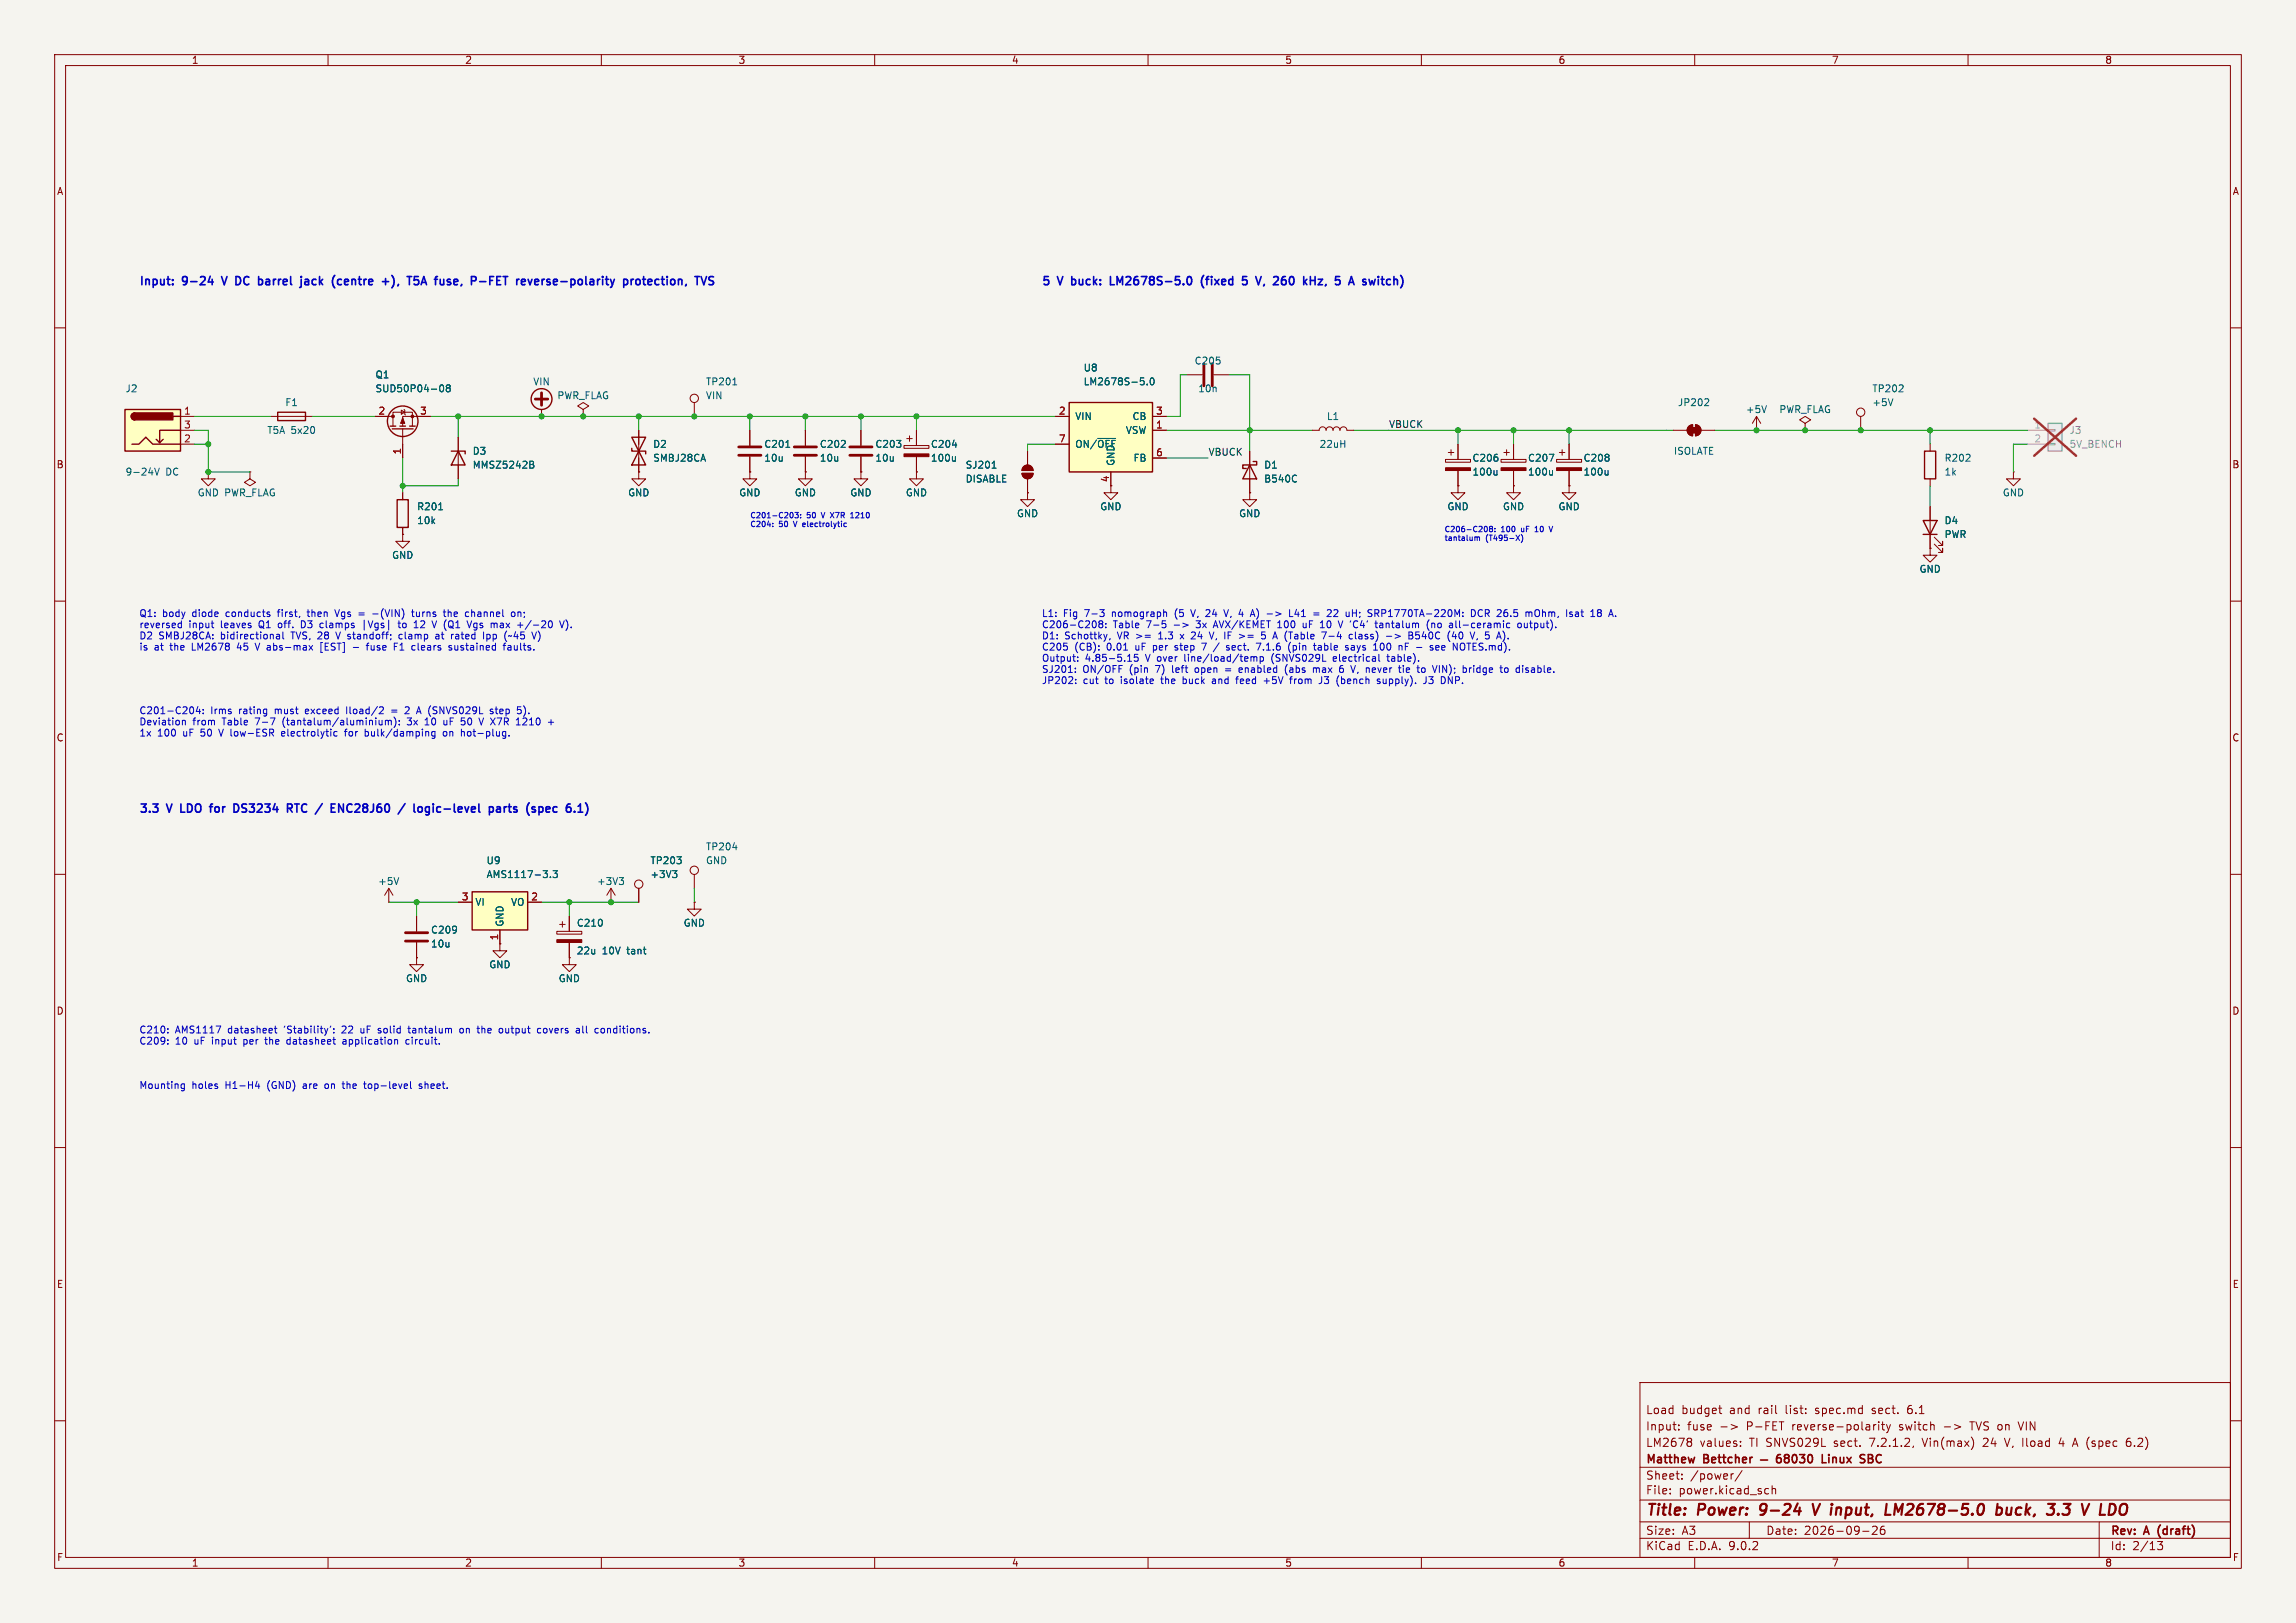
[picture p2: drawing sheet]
<svg xmlns="http://www.w3.org/2000/svg" width="420mm" height="297mm" viewBox="0 0 420 297" stroke-linecap="round" stroke-linejoin="round" font-family="sans-serif">
<defs><g id="words">
<g font-size="2.8" fill="#840000">
<text x="301" y="277.9">Title:</text>
<text x="310.6" y="277.9">Power:</text>
<text x="322.8" y="277.9">9-24</text>
<text x="333.3" y="277.9">V input,</text>
<text x="348.1" y="277.9">LM2678-5.0</text>
<text x="369.2" y="277.9">buck,</text>
<text x="379.4" y="277.9">3.3</text>
<text x="386.5" y="277.9">V LDO</text>
</g>
<g font-size="2.1" fill="#0000c2">
<text x="25.4" y="52.9">Input:</text>
<text x="33.5" y="52.9">9-24</text>
<text x="44.4" y="52.9">DC</text>
<text x="49.2" y="52.9">barrel</text>
<text x="57.5" y="52.9">jack</text>
<text x="63.9" y="52.9">(centre</text>
<text x="73.6" y="52.9">+),</text>
<text x="78.9" y="52.9">T5A</text>
<text x="84.5" y="52.9">fuse,</text>
<text x="91.7" y="52.9">P-FET</text>
<text x="100.6" y="52.9">reverse-polarity</text>
<text x="120.7" y="52.9">protection,</text>
<text x="190.5" y="52.9">5</text>
<text x="196.7" y="52.9">buck:</text>
<text x="204.4" y="52.9">LM2678S-5.0</text>
<text x="221.6" y="52.9">(fixed</text>
<text x="229.8" y="52.9">5</text>
<text x="233" y="52.9">V,</text>
<text x="236.7" y="52.9">260</text>
<text x="242.7" y="52.9">kHz,</text>
<text x="249.2" y="52.9">5</text>
<text x="252.4" y="52.9">A</text>
<text x="255.4" y="52.9">switch)</text>
<text x="25.4" y="149.5">3.3</text>
<text x="33.7" y="149.5">LDO</text>
<text x="39.8" y="149.5">for</text>
<text x="44.7" y="149.5">DS3234</text>
<text x="55" y="149.5">RTC</text>
<text x="60.9" y="149.5">/</text>
<text x="64.2" y="149.5">ENC28J60</text>
<text x="77.3" y="149.5">/</text>
<text x="80.6" y="149.5">logic-level</text>
<text x="95" y="149.5">parts</text>
<text x="102.4" y="149.5">(spec</text>
</g>
<g font-size="2.1" fill="#840000">
<text x="301" y="262">Input:</text>
<text x="301" y="259">Load</text>
<text x="307.6" y="259">budget</text>
<text x="308.6" y="262">fuse</text>
<text x="316.4" y="259">and</text>
<text x="319.7" y="262">P-FET</text>
<text x="321.8" y="259">rail</text>
<text x="326.9" y="259">list:</text>
<text x="328.1" y="262">reverse-polarity</text>
<text x="332.5" y="259">spec.md</text>
<text x="343" y="259">sect.</text>
<text x="347.8" y="262">switch</text>
<text x="349.7" y="259">6.1</text>
<text x="356.1" y="262">-&gt;</text>
<text x="361.2" y="262">TVS on</text>
<text x="370.3" y="262">VIN</text>
<text x="301" y="268.2">Matthew</text>
<text x="301" y="265">LM2678</text>
<text x="310.9" y="265">values:</text>
<text x="311.7" y="268.2">Bettcher</text>
<text x="320.1" y="265">TI SNVS029L</text>
<text x="335.2" y="268.2">Linux</text>
<text x="335.8" y="265">sect.</text>
<text x="342.4" y="265">7.2.1.2,</text>
<text x="342.8" y="268.2">SBC</text>
<text x="352.3" y="265">Vin(max)</text>
<text x="363.5" y="265">24</text>
<text x="367.7" y="265">V, Iload</text>
<text x="377.8" y="265">4</text>
<text x="380.6" y="265">A (spec</text>
<text x="390.6" y="265">6.2)</text>
<text x="301" y="273.7">File:</text>
<text x="301" y="271">Sheet:</text>
<text x="307.1" y="273.7">power.kicad_sch</text>
<text x="309.2" y="271">/power/</text>
<text x="301" y="281.1">Size:</text>
<text x="307.6" y="281.1">A3</text>
<text x="323" y="281.1">Date:</text>
<text x="330" y="281.1">2026-09-26</text>
<text x="386" y="281.3">Rev:</text>
<text x="392.4" y="281.3">A</text>
<text x="395.4" y="281.3">(draft)</text>
<text x="301" y="283.9">KiCad</text>
<text x="308.7" y="283.9">E.D.A.</text>
<text x="316.3" y="283.9">9.0.2</text>
<text x="386" y="283.9">Id:</text>
<text x="390.1" y="283.9">2/13</text>
</g>
<g font-size="1.8" fill="#840000">
<text x="35" y="11.9">1</text>
<text x="85" y="11.9">2</text>
<text x="135" y="11.9">3</text>
<text x="185" y="11.9">4</text>
<text x="235" y="11.9">5</text>
<text x="285" y="11.9">6</text>
<text x="335" y="11.9">7</text>
<text x="385" y="11.9">8</text>
<text x="10.3" y="35.9">A</text>
<text x="408.3" y="35.9">A</text>
<text x="10.3" y="85.9">B</text>
<text x="202.9" y="88.3" transform="rotate(-90 202.9 88.3)">4</text>
<text x="408.2" y="85.9">B</text>
<text x="10.3" y="135.9">C</text>
<text x="408.2" y="135.9">C</text>
<text x="10.3" y="185.9">D</text>
<text x="408.2" y="185.9">D</text>
<text x="10.3" y="235.9">E</text>
<text x="408.3" y="235.9">E</text>
<text x="10.3" y="285.9">F</text>
<text x="35" y="286.9">1</text>
<text x="85" y="286.9">2</text>
<text x="135" y="286.9">3</text>
<text x="185" y="286.9">4</text>
<text x="235" y="286.9">5</text>
<text x="285" y="286.9">6</text>
<text x="335" y="286.9">7</text>
<text x="385" y="286.9">8</text>
<text x="408.3" y="285.9">F</text>
</g>
<g font-size="1.8" fill="#006464">
<text x="22.9" y="72">J2</text>
<text x="68.6" y="69.4">Q1</text>
<text x="68.6" y="72">SUD50P04-08</text>
<text x="97.4" y="70.7">VIN</text>
<text x="129" y="70.7">TP201</text>
<text x="198.1" y="68.2">U8</text>
<text x="198.1" y="70.7">LM2678S-5.0</text>
<text x="218.4" y="66.9">C205</text>
<text x="219.1" y="72">10n</text>
<text x="342.4" y="72">TP202</text>
<text x="52.1" y="74.5">F1</text>
<text x="101.9" y="73.3">PWR_FLAG</text>
<text x="129" y="73.3">VIN</text>
<text x="196.6" y="77.1">VIN</text>
<text x="207.1" y="77.1">CB</text>
<text x="242.6" y="77.1">L1</text>
<text x="306.8" y="74.5">JP202</text>
<text x="319.3" y="75.8">+5V</text>
<text x="325.4" y="75.8">PWR_FLAG</text>
<text x="342.4" y="74.5">+5V</text>
<text x="48.8" y="79.6">T5A 5x20</text>
<text x="86.4" y="83.4">D3</text>
<text x="119.4" y="82.1">D2</text>
<text x="139.7" y="82.1">C201</text>
<text x="149.9" y="82.1">C202</text>
<text x="160" y="82.1">C203</text>
<text x="170.2" y="82.1">C204</text>
<text x="196.6" y="82.1">ON/~{OFF}</text>
<text x="205.9" y="79.6">VSW</text>
<text x="241.3" y="82.1">22uH</text>
<text x="306.1" y="83.4">ISOLATE</text>
<text x="22.9" y="87.2">9-24V</text>
<text x="30.3" y="87.2">DC</text>
<text x="86.4" y="86">MMSZ5242B</text>
<text x="119.4" y="84.7">SMBJ28CA</text>
<text x="139.7" y="84.7">10u</text>
<text x="149.9" y="84.7">10u</text>
<text x="160" y="84.7">10u</text>
<text x="170.2" y="84.7">100u</text>
<text x="176.5" y="86">SJ201</text>
<text x="176.5" y="88.5">DISABLE</text>
<text x="204.1" y="85.3" transform="rotate(-90 204.1 85.3)">GND</text>
<text x="207.2" y="84.7">FB</text>
<text x="231.1" y="86">D1</text>
<text x="231.1" y="88.5">B540C</text>
<text x="269.2" y="84.7">C206</text>
<text x="269.2" y="87.2">100u</text>
<text x="279.4" y="84.7">C207</text>
<text x="279.4" y="87.2">100u</text>
<text x="289.6" y="84.7">C208</text>
<text x="289.6" y="87.2">100u</text>
<text x="355.6" y="84.7">R202</text>
<text x="355.6" y="87.2">1k</text>
<text x="36.1" y="91">GND PWR_FLAG</text>
<text x="76.2" y="93.6">R201</text>
<text x="114.8" y="91">GND</text>
<text x="135.1" y="91">GND</text>
<text x="145.3" y="91">GND</text>
<text x="155.4" y="91">GND</text>
<text x="165.6" y="91">GND</text>
<text x="185.9" y="94.8">GND</text>
<text x="201.2" y="93.6">GND</text>
<text x="226.6" y="94.8">GND</text>
<text x="264.7" y="93.6">GND</text>
<text x="274.8" y="93.6">GND</text>
<text x="285" y="93.6">GND</text>
<text x="366.3" y="91">GND</text>
<text x="76.2" y="96.1">10k</text>
<text x="355.6" y="96.1">D4</text>
<text x="355.6" y="98.7">PWR</text>
<text x="71.6" y="102.5">GND</text>
<text x="351" y="105">GND</text>
<text x="129" y="155.8">TP204</text>
<text x="88.9" y="160.9">AMS1117-3.3</text>
<text x="88.9" y="158.3">U9</text>
<text x="118.9" y="158.3">TP203</text>
<text x="118.9" y="160.9">+3V3</text>
<text x="129" y="158.3">GND</text>
<text x="69.1" y="162.2">+5V</text>
<text x="86.9" y="166">VI</text>
<text x="93.4" y="166">VO</text>
<text x="109.1" y="162.2">+3V3</text>
<text x="78.7" y="171">C209</text>
<text x="78.7" y="173.6">10u</text>
<text x="92.3" y="169.7" transform="rotate(-90 92.3 169.7)">GND</text>
<text x="105.4" y="169.8">C210</text>
<text x="125" y="169.8">GND</text>
<text x="74.2" y="179.9">GND</text>
<text x="89.4" y="177.4">GND</text>
<text x="102.1" y="179.9">GND</text>
<text x="105.4" y="174.9">22u</text>
<text x="110.2" y="174.9">10V</text>
<text x="114.8" y="174.9">tant</text>
</g>
<g font-size="1.8" fill="#a90000">
<text x="33.6" y="75.9">1</text>
<text x="69.1" y="75.9">2</text>
<text x="76.8" y="75.9">3</text>
<text x="193.6" y="75.9">2</text>
<text x="211.4" y="75.9">3</text>
<text x="33.6" y="78.5">3</text>
<text x="33.6" y="81">2</text>
<text x="73.4" y="83.3" transform="rotate(-90 73.4 83.3)">1</text>
<text x="193.6" y="81">7</text>
<text x="211.4" y="78.5">1</text>
<text x="211.4" y="83.6">6</text>
<text x="84.4" y="164.8">3</text>
<text x="97.1" y="164.8">2</text>
<text x="91.2" y="172.2" transform="rotate(-90 91.2 172.2)">1</text>
</g>
<g font-size="1.8" fill="#0f0f0f">
<text x="221" y="83.5">VBUCK</text>
<text x="254" y="78.4">VBUCK</text>
</g>
<g font-size="1.8" fill="#a5a4a2">
<text x="372" y="78.5">1</text>
<text x="372" y="81">2</text>
</g>
<g font-size="1.8" fill="#939391">
<text x="378.5" y="79.6">J3</text>
<text x="378.5" y="82.1">5V_BENCH</text>
</g>
<g font-size="1.8" fill="#0000c2">
<text x="25.4" y="113.2">Q1:</text>
<text x="29.7" y="113.2">body</text>
<text x="35.3" y="113.2">diode</text>
<text x="41.6" y="113.2">conducts</text>
<text x="51.3" y="113.2">first,</text>
<text x="57" y="113.2">then</text>
<text x="62.2" y="113.2">Vgs</text>
<text x="69.4" y="113.2">-(VIN)</text>
<text x="76.9" y="113.2">turns</text>
<text x="82.9" y="113.2">the</text>
<text x="87" y="113.2">channel</text>
<text x="95.6" y="113.2">on;</text>
<text x="190.5" y="113.2">L1:</text>
<text x="194.5" y="113.2">Fig</text>
<text x="198.5" y="113.2">7-3</text>
<text x="203.7" y="113.2">nomograph</text>
<text x="215.4" y="113.2">(5</text>
<text x="218.6" y="113.2">V, 24</text>
<text x="225.1" y="113.2">V, 4</text>
<text x="230.3" y="113.2">A)</text>
<text x="233.4" y="113.2">-&gt;</text>
<text x="237.7" y="113.2">L41</text>
<text x="242.3" y="113.2">=</text>
<text x="245.1" y="113.2">22</text>
<text x="248.7" y="113.2">uH;</text>
<text x="252.9" y="113.2">SRP1770TA-220M:</text>
<text x="272" y="113.2">DCR 26.5</text>
<text x="282.4" y="113.2">mOhm,</text>
<text x="290" y="113.2">Isat</text>
<text x="294.7" y="113.2">18</text>
<text x="25.4" y="115.3">reversed</text>
<text x="25.4" y="117.3">D2</text>
<text x="25.4" y="119.4">is</text>
<text x="28.2" y="119.4">at</text>
<text x="29.1" y="117.3">SMBJ28CA:</text>
<text x="31.2" y="119.4">the</text>
<text x="34.6" y="115.3">input</text>
<text x="35.4" y="119.4">LM2678</text>
<text x="40.5" y="115.3">leaves</text>
<text x="40.5" y="117.3">bidirectional</text>
<text x="43.9" y="119.4">45</text>
<text x="47.5" y="119.4">V abs-max</text>
<text x="47.7" y="115.3">Q1</text>
<text x="51.4" y="115.3">off.</text>
<text x="53.6" y="117.3">TVS, 28</text>
<text x="55.7" y="115.3">D3</text>
<text x="59.4" y="115.3">clamps</text>
<text x="59.7" y="119.4">[EST]</text>
<text x="62.2" y="117.3">V standoff;</text>
<text x="67.3" y="115.3">|Vgs|</text>
<text x="68.6" y="119.4">fuse</text>
<text x="73.8" y="119.4">F1</text>
<text x="74.1" y="117.3">clamp</text>
<text x="74.2" y="115.3">to</text>
<text x="77.2" y="119.4">clears</text>
<text x="77.2" y="115.3">12</text>
<text x="80.8" y="115.3">V (Q1</text>
<text x="81" y="117.3">at</text>
<text x="84" y="117.3">rated</text>
<text x="84.2" y="119.4">sustained</text>
<text x="87.6" y="115.3">Vgs</text>
<text x="90.1" y="117.3">Ipp</text>
<text x="92.1" y="115.3">max</text>
<text x="94.2" y="117.3">(~45</text>
<text x="94.4" y="119.4">faults.</text>
<text x="97.1" y="115.3">+/-20</text>
<text x="190.5" y="115.3">C206-C208:</text>
<text x="190.5" y="117.3">D1:</text>
<text x="190.5" y="119.4">C205</text>
<text x="194.8" y="117.3">Schottky,</text>
<text x="196.6" y="119.4">(CB):</text>
<text x="202.6" y="119.4">0.01</text>
<text x="203.6" y="115.3">Table</text>
<text x="204.6" y="117.3">VR &gt;=</text>
<text x="208" y="119.4">uF</text>
<text x="209.8" y="115.3">7-5</text>
<text x="211.4" y="119.4">per</text>
<text x="212.4" y="117.3">1.3</text>
<text x="215.6" y="119.4">step</text>
<text x="218.8" y="117.3">24</text>
<text x="219.3" y="115.3">3x</text>
<text x="222.4" y="117.3">V, IF</text>
<text x="222.7" y="115.3">AVX/KEMET</text>
<text x="225.6" y="119.4">sect.</text>
<text x="228.1" y="117.3">&gt;=</text>
<text x="231.3" y="119.4">7.1.6</text>
<text x="232.4" y="117.3">5</text>
<text x="234.6" y="115.3">100</text>
<text x="234.8" y="117.3">A (Table</text>
<text x="237.3" y="119.4">(pin</text>
<text x="239.4" y="115.3">uF</text>
<text x="242.3" y="119.4">table</text>
<text x="242.8" y="115.3">10</text>
<text x="244.1" y="117.3">7-4</text>
<text x="246.4" y="115.3">V 'C4'</text>
<text x="248.2" y="119.4">says</text>
<text x="249.3" y="117.3">class)</text>
<text x="253.5" y="115.3">tantalum</text>
<text x="253.6" y="119.4">100</text>
<text x="256.3" y="117.3">-&gt;</text>
<text x="258.4" y="119.4">nF</text>
<text x="260.6" y="117.3">B540C</text>
<text x="261.8" y="119.4">-</text>
<text x="263.1" y="115.3">(no</text>
<text x="264.5" y="119.4">see</text>
<text x="267.4" y="115.3">all-ceramic</text>
<text x="267.9" y="117.3">(40</text>
<text x="268.9" y="119.4">NOTES.md).</text>
<text x="272.4" y="117.3">V, 5</text>
<text x="280.1" y="115.3">output).</text>
<text x="190.5" y="121.4">Output:</text>
<text x="190.5" y="123.5">SJ201:</text>
<text x="190.5" y="125.5">JP202:</text>
<text x="198.1" y="123.5">ON/OFF</text>
<text x="198.1" y="125.5">cut</text>
<text x="198.5" y="121.4">4.85-5.15</text>
<text x="202.3" y="125.5">to</text>
<text x="205.3" y="125.5">isolate</text>
<text x="206.8" y="123.5">(pin</text>
<text x="209.7" y="121.4">V over</text>
<text x="211.7" y="123.5">7)</text>
<text x="212.9" y="125.5">the</text>
<text x="214.9" y="123.5">left</text>
<text x="217" y="125.5">buck</text>
<text x="217.1" y="121.4">line/load/temp</text>
<text x="219.3" y="123.5">open</text>
<text x="222.6" y="125.5">and</text>
<text x="225" y="123.5">=</text>
<text x="227.2" y="125.5">feed</text>
<text x="227.7" y="123.5">enabled</text>
<text x="232.5" y="125.5">+5V</text>
<text x="233.2" y="121.4">(SNVS029L</text>
<text x="236.3" y="123.5">(abs</text>
<text x="237.5" y="125.5">from</text>
<text x="241.7" y="123.5">max</text>
<text x="243" y="125.5">J3</text>
<text x="244.8" y="121.4">electrical</text>
<text x="246.4" y="125.5">(bench</text>
<text x="246.7" y="123.5">6</text>
<text x="249.1" y="123.5">V, never</text>
<text x="254" y="125.5">supply).</text>
<text x="254.9" y="121.4">table).</text>
<text x="258.2" y="123.5">tie</text>
<text x="261.8" y="123.5">to</text>
<text x="262.7" y="125.5">J3</text>
<text x="264.8" y="123.5">VIN);</text>
<text x="266.1" y="125.5">DNP.</text>
<text x="270.5" y="123.5">bridge</text>
<text x="277.6" y="123.5">to</text>
<text x="280.6" y="123.5">disable.</text>
<text x="25.4" y="131">C201-C204:</text>
<text x="38.5" y="131">Irms</text>
<text x="43.8" y="131">rating</text>
<text x="50.6" y="131">must</text>
<text x="56.3" y="131">exceed</text>
<text x="64" y="131">Iload/2</text>
<text x="72.5" y="131">=</text>
<text x="75.2" y="131">2</text>
<text x="77.6" y="131">A (SNVS029L</text>
<text x="91.4" y="131">step</text>
<text x="96.5" y="131">5).</text>
<text x="25.4" y="133.1">Deviation</text>
<text x="25.4" y="135.1">1x</text>
<text x="28.8" y="135.1">100</text>
<text x="33.6" y="135.1">uF</text>
<text x="35.3" y="133.1">from</text>
<text x="37" y="135.1">50</text>
<text x="40.6" y="135.1">V low-ESR</text>
<text x="40.8" y="133.1">Table</text>
<text x="47" y="133.1">7-7</text>
<text x="52.2" y="133.1">(tantalum/aluminium):</text>
<text x="52.4" y="135.1">electrolytic</text>
<text x="64.2" y="135.1">for</text>
<text x="68" y="135.1">bulk/damping</text>
<text x="75.2" y="133.1">3x</text>
<text x="78.6" y="133.1">10</text>
<text x="82.2" y="133.1">uF</text>
<text x="82.6" y="135.1">on</text>
<text x="85.6" y="133.1">50</text>
<text x="86" y="135.1">hot-plug.</text>
<text x="89.2" y="133.1">V X7R</text>
<text x="96.3" y="133.1">1210</text>
<text x="25.4" y="189.4">C210:</text>
<text x="25.4" y="191.5">C209:</text>
<text x="32.1" y="189.4">AMS1117</text>
<text x="32.1" y="191.5">10</text>
<text x="35.7" y="191.5">uF</text>
<text x="39.1" y="191.5">input</text>
<text x="41.8" y="189.4">datasheet</text>
<text x="45" y="191.5">per</text>
<text x="49.2" y="191.5">the</text>
<text x="52.3" y="189.4">'Stability':</text>
<text x="53.3" y="191.5">datasheet</text>
<text x="63" y="189.4">22</text>
<text x="63.8" y="191.5">application</text>
<text x="66.6" y="189.4">uF</text>
<text x="70" y="189.4">solid</text>
<text x="75.5" y="191.5">circuit.</text>
<text x="75.8" y="189.4">tantalum</text>
<text x="85.4" y="189.4">on</text>
<text x="88.9" y="189.4">the</text>
<text x="93" y="189.4">output</text>
<text x="100.2" y="189.4">covers</text>
<text x="107.5" y="189.4">all</text>
<text x="111.1" y="189.4">conditions.</text>
<text x="25.4" y="199.6">Mounting</text>
<text x="35.1" y="199.6">holes</text>
<text x="41.3" y="199.6">H1-H4</text>
<text x="49.2" y="199.6">(GND)</text>
<text x="55.9" y="199.6">are</text>
<text x="60.1" y="199.6">on</text>
<text x="63.6" y="199.6">the</text>
<text x="67.7" y="199.6">top-level</text>
<text x="77.9" y="199.6">sheet.</text>
</g>
<g font-size="1.4" fill="#0000c2">
<text x="137.2" y="95.2">C201-C203:</text>
<text x="147.6" y="95.2">50</text>
<text x="150.5" y="95.2">V X7R</text>
<text x="156.3" y="95.2">1210</text>
<text x="137.2" y="96.8">C204:</text>
<text x="142.5" y="96.8">50</text>
<text x="145.4" y="96.8">V electrolytic</text>
<text x="264.2" y="97.7">C206-C208:</text>
<text x="264.2" y="99.3">tantalum</text>
<text x="271.8" y="99.3">(T495-X)</text>
<text x="274.6" y="97.7">100</text>
<text x="278.5" y="97.7">uF</text>
<text x="281.3" y="97.7">10</text>
</g>
</g></defs>
<path d="M0 0h420v297h-420z" fill="#f5f4ef" stroke="#f5f4ef" stroke-width=".18"/>
<g fill="none" stroke="#840000" stroke-width=".18">
<path d="M10 10h400v277h-400zM12 12h396v273h-396zM60 10v2M110 10v2M160 10v2M210 10v2M260 10v2M310 10v2M360 10v2M10 60h2M408 60h2M10 110h2"/>
<path d="M408 110h2M10 160h2M408 160h2M10 210h2M408 210h2M300 253h108v32h-108zM314.4 257.7h.5M314.6 258.5l.3 .2M349 257.5v1M349 257.9l-.1 .1M10 260h2M300 278.5h108"/>
<path d="M300 274.5h108M300 268.5h108M305.5 273.2v.2M305.5 272.5v.1M307.1 261.5v.2M307.1 260.8v.1M307.7 270.5v.2M307.7 269.8v.1M309.2 263.2l.2 .3-.2 .3 .2 .2v.4l-.2 .3M314.8 261.1h1.1M316.7 260.7l1.1 .4-1.1 .4M317.1 269.7l-.3 .1"/>
<path d="M318.4 264.5v.2M318.4 263.8v.1M318.7 269.1l-1.3 1.9M320 278.5v3M323.1 272.4l.4 .1M323.5 273.3l-.4 .1M324.2 272.5l.2-.1 .3 .1 .1 .9M324.2 271.9v1.5M343.3 279.4v.5l-.9 .9h1M343.7 260.2v.1M343.7 260.7v1M344.2 260.7h.5"/>
<path d="M344.2 279.4a1.17 1.17 0 0 0-.1 1.3h.6l.1-.6-.3-.2h-.4l-.2 .2M344.4 260.2v1.3l.3 .2M345.1 260.7l.3 1M345.4 261.7l-.3 .5M345.8 260.7l-.4 1M350 264.6l-.1 .3M351.6 263.2l.5 1.5M360.3 260.2h.9M362.9 263.3h-.1M363.6 263.8l-.9 .9h1M366.7 263.2l.5 1.5M369.2 260.2l.5 1.5"/>
<path d="M377 263.1l-.3 1.1h.9M379.2 264.3h.7M379.6 263.2l.5 1.5M384 278.5v6.5M388.9 264l.3-.2h.5l.1 .2v.4l-.3 .3-.4-.1-.2-.2M389.7 263.2a.59 .59 0 0 0-.8 .6M408 260h2M60 285v2M110 285v2M160 285v2M210 285v2M260 285v2"/>
<path d="M300 281.5h108M310 285v2M340.7 280.2h1.2M360 285v2M394.7 282.1h.9l-.5 .6 .4 .1v.6l-.2 .2-.6-.1"/>
</g>
<path d="M322 277.2h.4M322.1 275.4l-.1 .2v.7M331.6 275.2l.4 2 .9-2M344.9 277.2h.9M348.1 275.2l-.9 1.4-.5-1.4-.2 2M365.3 276l.2-.1 .6 .1 .1 .3-.1 .5a.66 .66 0 0 1-.9 .3M365.4 275.2l-.3 2M367.1 275.9v1.2a.57 .57 0 0 0 .7-.1M368 275.9l-.2 1.3M377.5 275.2h1.2l-.7 .8h.3l.2 .2v.6l-.1 .2-.3 .2-.8-.1M384.1 277.2h.9M386.4 275.2h-.4l-.3 2h.5" fill="none" stroke="#840000" stroke-width=".4"/>
<g fill="none" stroke="#840000" stroke-width=".3">
<path d="M322 267.2h1.3M325.7 266.2a.59 .59 0 0 0-.7 .6v.6l.1 .2 .4 .1 .3-.2v-.5l-.1-.2h-.4l-.3 .2M326.7 266.8l-.3-.3 .3-.3 .4 .1 .2 .2-.3 .3M326.7 266.8l-.3 .3 .1 .4 .2 .2 .4-.1 .2-.2-.1-.4-.2-.2M326.7 266.8h.3M328 266.3l.2-.1a.8 .8 0 0 1 .5 .7 .8 .8 0 0 1-.5 .8l-.2-.2-.2-.4zM329.2 266.2h.9l-.5 .6 .4 .1v.6l-.2 .2h-.4l-.2-.2M330.8 266.3l.2-.1a.8 .8 0 0 1 .6 .7 .8 .8 0 0 1-.6 .8l-.2-.2-.1-.4zM333.3 266.2v1.5h.7M334.5 266.2v.1M334.5 266.7v1M341.8 266.9h.5"/>
<path d="M342.3 266.2h-.5v1.5h.5"/>
</g>
<path d="M374.6 77.5h2.6v5.1h-2.6z" fill="#ebeae8"/>
<path d="M374.6 77.5h2.6v5.1h-2.6z" fill="none" stroke="#9c9b98" stroke-width=".25"/>
<path d="M370.8 78.7h3.8M374.6 78.6h1.3v.3h-1.3zM370.8 81.3h3.8M374.6 81.2h1.3v.2h-1.3z" fill="none" stroke="#9c9b98" stroke-width=".18"/>
<path d="M372.1 76.6l7.7 6.8M379.8 76.6l-7.7 6.8" fill="none" stroke="#e12e31" stroke-width=".46"/>
<g fill="none" stroke="#840000" stroke-width=".18">
<path d="M68.6 76.2h3.3M71.9 78v-2.6h3.5v2.6M73.4 75.1l.6 .3-.6 .4zM73.7 78.5v5.3M73.9 74.9l.1 .2v.7l.2 .1M78.7 76.2h-5v1.8M116.8 78.7v7.7M306.1 78.7h2.5M308.9 78l.7-.3v2.1a1.02 1.02 0 0 1-.9-.7 1.02 1.02 0 0 1 .2-1.1zM310.1 77.7a1.02 1.02 0 0 1 1 1 1.02 1.02 0 0 1-1 1.1zM311.1 78.7h2.6M321.3 78.7h.1"/>
<path d="M321.3 76.2l-.8 1.3M321.3 76.2l.8 1.3M321.3 76.2v2.5M330.2 77.5l1-.7-1-.6-1 .6 1 .7v1.2M330.2 78.7h.1M340.4 76.2v2.5M73.7 97.8v1.3h1.2l-1.2 1.2-1.3-1.2h1.3M73.7 97.8h.1M73.7 90.2v1.2M73.7 96.5v1.3M83.8 80v7.6M116.8 86.4v1.2h1.3l-1.3 1.3-1.2-1.3h1.2"/>
<path d="M116.8 86.4h.1M353.1 81.3v1.3M353.1 87.6v1.3M368.3 86.4v1.2h1.3l-1.3 1.3-1.3-1.3h1.3M368.3 86.4h.1M353.1 100.3v1.3h1.2l-1.2 1.3-1.3-1.3h1.3M353.1 100.3h.1M71.1 165.1h.1M71.1 162.6l-.7 1.2M71.1 162.6l.8 1.2M71.1 162.6v2.5M111.8 165.1h.1"/>
<path d="M111.8 162.6l-.8 1.2M111.8 162.6l.7 1.2M111.8 162.6v2.5M116.8 162.6v2.5M127 165.1v1.3h1.3l-1.3 1.2-1.3-1.2h1.3M127 165.1h.1M127 160v2.6"/>
<circle cx="340.4" cy="75.4" r=".76"/>
<circle cx="127" cy="159.3" r=".76"/>
<circle cx="116.8" cy="161.8" r=".76"/>
</g>
<g fill="none" stroke="#006464" stroke-width=".18">
<path d="M80.5 70.7l.2-.3a.68 .68 0 0 1 .5 .7 .68 .68 0 0 1-.5 .6l-.2-.2M81.9 71l-.3-.3 .3-.3h.2l.3 .3-.3 .3M81.9 71l-.3 .2 .1 .4 .2 .1 .3-.1 .2-.1v-.3l-.3-.2M81.9 71h.2M312.3 73l.3 .2-.1 .3-.7 .7h.8M323.1 74.2l-.4 1.3M346.3 73l-.5 1.2M80.2 93.3h.8M96.9 84.4l.6 .1 .1 .3-.2 .2M96.9 85h.5M97.4 85l.3 .2-.1 .3-.7 .2M123 159.3h.8l-.4 .5"/>
<path d="M123.6 159.8l.2 .3v.3l-.2 .2M134 155.1h.8M72.9 160.6l-.4 1.3M113.3 160.6h.8l-.5 .5M113.8 161.1l.3 .2v.3l-.3 .3"/>
</g>
<g fill="#840000" stroke="#840000" stroke-width=".18">
<path d="M309.4 78.2h1v1h-1z"/>
<path d="M308.9 78l.7-.3v2.1a1.02 1.02 0 0 1-.9-.7 1.02 1.02 0 0 1 .2-1.1z"/>
<path d="M310.1 77.7a1.02 1.02 0 0 1 1 1 1.02 1.02 0 0 1-1 1.1z"/>
<path d="M73.7 76.5l.3 1h-.7z"/>
<circle cx="71.9" cy="76.2" r=".25"/>
<circle cx="75.4" cy="76.2" r=".25"/>
</g>
<g fill="none" stroke="#840000" stroke-width=".25">
<path d="M71.4 78h1M71.8 78.5h3.8M73.2 78h1M74.9 78h1M72.6 91.4h2.1v5.1h-2.1zM82.5 82.6h2.6v.5M83.8 82.6l1.3 2.5h-2.6zM115.6 80h2.5l-2.5 5.1h2.5zM115.6 82v.6h2.5v.5M352 82.6h2.1v5h-2.1z"/>
<circle cx="73.7" cy="77.1" r="2.79"/>
</g>
<path d="M195.6 73.7h15.2v12.7h-15.2z" fill="#ffffc2"/>
<path d="M195.6 73.7h15.2v12.7h-15.2zM228.6 85.1l1.3 2.5h-2.6zM229.2 84.5h.7v.6h-2.6v.6h.7M351.8 95.3h2.5l-1.2 2.5zM351.8 97.8h2.5" fill="none" stroke="#840000" stroke-width=".25"/>
<g fill="none" stroke="#840000" stroke-width=".18">
<path d="M193 76.2h2.6M210.8 76.2h2.6M210.8 78.7h2.6M217.2 68.6h2.8M222 68.6h2.8M240 78.7h1.3a.64 .64 0 0 1 .6-.6 .64 .64 0 0 1 .7 .6 .64 .64 0 0 1 .6-.6 .64 .64 0 0 1 .6 .6 .64 .64 0 0 1 .7-.6 .64 .64 0 0 1 .6 .6 .64 .64 0 0 1 .6-.6 .64 .64 0 0 1 .7 .6h1.2M193 81.3h2.6M203.2 86.4v3.8h1.3l-1.3 1.2-1.3-1.2h1.3M210.8 83.8h2.6M228.6 90.2v1.2h1.3l-1.3 1.3-1.3-1.3h1.3M228.6 90.2h.1M228.6 82.6v7.6"/>
<path d="M264.4 84.1h4.6v.5h-4.6zM264.9 82.8h1M265.4 82.3v1M266.7 88.9v1.3h1.3l-1.3 1.2-1.3-1.2h1.3M266.7 88.9h.1M266.7 81.3v2.8M266.7 86.1v2.8M274.6 84.1h4.5v.5h-4.5zM275.1 82.8h1M275.6 82.3v1M276.9 88.9v1.3h1.2l-1.2 1.2-1.3-1.2h1.3M276.9 88.9h.1"/>
<path d="M276.9 81.3v2.8M276.9 86.1v2.8M284.7 84.1h4.6v.5h-4.6zM285.2 82.8h1.1M285.7 82.3v1M287 88.9v1.3h1.3l-1.3 1.2-1.3-1.2h1.3M287 88.9h.1M287 81.3v2.8M287 86.1v2.8M353.1 92.7v7.6M353.8 99.6l1.5 1.5v-.8v.8h-.7M353.8 98.3l1.5 1.5v-.7v.7h-.7"/>
<path d="M76.2 175.3v1.2h1.3l-1.3 1.3-1.3-1.3h1.3M76.2 175.3h.1M76.2 167.6v2.8M76.2 172.5v2.8M91.4 172.7v1.3h1.3l-1.3 1.3-1.2-1.3h1.2M91.4 172.7h.1M101.9 170.4h4.5v.5h-4.5zM102.4 169.2h1M102.9 168.7v1M104.1 175.3v1.2h1.3l-1.3 1.3-1.2-1.3h1.2M104.1 175.3h.1M104.1 167.6v2.8"/>
<path d="M104.1 172.5v2.8"/>
</g>
<path d="M209.8 70.3v.1M210.5 69.3l.2-.1a.68 .68 0 0 1 .4 .6 .68 .68 0 0 1-.4 .6l-.3-.5zM200.8 80.2h3.3M236.9 86.9l.3 .2M237.2 88.1l-.3 .1M273.8 86.1v.8M273.8 86.8l-.2 .1M283.4 83.1h.8l-.5 1.3M284 86.1v.8M284 86.8l-.2 .1M294.1 86.1v.8M294.1 86.8l-.1 .1" fill="none" stroke="#006464" stroke-width=".18"/>
<g fill="#840000" stroke="#840000" stroke-width=".18">
<path d="M284.7 85.6h4.6v.5h-4.6z"/>
<path d="M264.4 85.6h4.6v.5h-4.6z"/>
<path d="M274.6 85.6h4.5v.5h-4.5z"/>
<path d="M101.9 172h4.5v.5h-4.5z"/>
</g>
<path d="M220.2 66.5v4.1M221.7 66.5v4.1M74.2 170.7h4M74.2 172.2h4" fill="none" stroke="#840000" stroke-width=".51"/>
<path d="M86.4 163.2h10.1v7h-10.1z" fill="#ffffc2"/>
<g fill="none" stroke="#840000" stroke-width=".25">
<path d="M50.8 75.4h5.1v1.6h-5.1zM86.4 163.2h10.1v7h-10.1z"/>
<circle cx="99.1" cy="73" r="1.9"/>
</g>
<g fill="none" stroke="#840000" stroke-width=".18">
<path d="M49.5 76.2h7.6M99.1 76.2h.1M99.1 74.9v1.3M106.7 74.9l1-.6-1-.6-1 .6 1 .6v1.3M106.7 76.2h.1M137.2 78.7v2.8M147.3 78.7v2.8M38.1 86.4v1.2h1.3l-1.3 1.3-1.3-1.3h1.3M38.1 86.4h.1M45.7 86.4v1.2l1 .7-1 .6-1-.6 1-.7M45.7 86.4h.1M137.2 86.4v1.2h1.2l-1.2 1.3-1.3-1.3h1.3"/>
<path d="M137.2 86.4h.1M137.2 83.6v2.8M147.3 86.4v1.2h1.3l-1.3 1.3-1.3-1.3h1.3M147.3 86.4h.1M147.3 83.6v2.8M157.5 86.4v1.2h1.2l-1.2 1.3-1.3-1.3h1.3M157.5 86.4h.1M186.9 86.6h2.1a1.02 1.02 0 0 1-1 1 1.02 1.02 0 0 1-1.1-1zM187.2 85.4a1.02 1.02 0 0 1 1.1-.2 1.02 1.02 0 0 1 .7 .9h-2.1zM188 90.2v1.2h1.2l-1.2 1.3-1.3-1.3h1.3M188 90.2h.1M188 82.6v2.5"/>
<path d="M188 87.6v2.6M83.8 165.1h2.6M91.4 170.2v2.5M96.5 165.1h2.6"/>
</g>
<path d="M143.7 81.9h.8M181.5 85.7h.7M181.7 84.6l.1-.2v1.3M101.2 159.3h.8l-.5 .5 .4 .1v.6l-.2 .1-.5-.1M100.7 160.5v.1" fill="none" stroke="#006464" stroke-width=".18"/>
<path d="M97.9 73h2.3M99.1 71.9v2.3M135.1 81.8h4.1M135.1 83.3h4.1M145.3 81.8h4.1M145.3 83.3h4.1" fill="none" stroke="#840000" stroke-width=".51"/>
<g fill="#840000" stroke="#840000" stroke-width=".18">
<path d="M186.9 86.6h2.1a1.02 1.02 0 0 1-1 1 1.02 1.02 0 0 1-1.1-1z"/>
<path d="M187.2 85.4a1.02 1.02 0 0 1 1.1-.2 1.02 1.02 0 0 1 .7 .9h-2.1z"/>
</g>
<path d="M22.9 74.9h10.1v7.7h-10.1z" fill="#ffffc2"/>
<path d="M22.9 74.9h10.1v7.7h-10.1zM24.6 75.6a.64 .64 0 0 0-.6 .6 .64 .64 0 0 0 .6 .6M31.7 76.2h1.3M33 78.7h-3.8v2.3l-.6-.6M24.1 81.3h1.3l1.3-1.3 1.2 1.3h5.1M29.8 80.4l-.6 .6" fill="none" stroke="#840000" stroke-width=".25"/>
<g fill="#840000" stroke="#840000" stroke-width=".25">
<path d="M24.2 75.8l.4-.2v1.2a.63 .63 0 0 1-.5-.4 .63 .63 0 0 1 .1-.6z"/>
<path d="M24.6 75.6h7v1.2h-7z"/>
</g>
<g fill="none" stroke="#840000" stroke-width=".18">
<path d="M33 76.2h2.6M33 78.7h2.6M68.6 76.2h2.5M76.2 76.2h2.5M116.8 78.7v2.6M127 73.7v2.5M137.2 78.7v2.8M147.3 78.7v2.8M157.5 78.7v2.8M166.4 79.8v1M167.6 78.7v2.8M193 76.2h2.6"/>
<path d="M210.8 76.2h2.6M210.8 78.7h2.6M33 81.3h2.6M73.7 97.8h.1M73.7 81.3v2.5M73.7 90.2v1.2M73.7 96.5v1.3M83.8 80v2.6M83.8 85.1v2.5M116.8 86.4h.1M116.8 83.8v2.6M137.2 86.4h.1"/>
<path d="M137.2 83.6v2.8M147.3 86.4h.1M147.3 83.6v2.8M157.5 86.4h.1M157.5 83.6v2.8M165.4 81.5h4.5v.5h-4.5zM165.9 80.3h1M167.6 86.4v1.2h1.3l-1.3 1.3-1.2-1.3h1.2M167.6 86.4h.1M167.6 83.6v2.8M188 90.2h.1M188 82.6v2.5"/>
<path d="M188 87.6v2.6M193 81.3h2.6M203.2 86.4v2.5M210.8 83.8h2.6M228.6 90.2h.1M228.6 82.6v2.5M228.6 87.6v2.6M266.7 88.9h.1M266.7 81.3v2.8M266.7 86.1v2.8M276.9 88.9h.1M276.9 81.3v2.8"/>
<path d="M276.9 86.1v2.8M287 88.9h.1M287 81.3v2.8M287 86.1v2.8M353.1 92.7v2.6M353.1 97.8v2.5M353.1 100.3h.1M76.2 175.3h.1M76.2 167.6v2.8M76.2 172.5v2.8M83.8 165.1h2.6M91.4 172.7h.1"/>
<path d="M91.4 170.2v2.5M96.5 165.1h2.6M104.1 175.3h.1M104.1 167.6v2.8M104.1 172.5v2.8M116.8 162.6v2.5M127 165.1h.1"/>
<circle cx="127" cy="72.9" r=".76"/>
</g>
<g fill="none" stroke="#006464" stroke-width=".18">
<path d="M80.5 70.7l.2-.3a.68 .68 0 0 1 .5 .7 .68 .68 0 0 1-.5 .6l-.2-.2M81.9 71l-.3-.3 .3-.3h.2l.3 .3-.3 .3M81.9 71l-.3 .2 .1 .4 .2 .1 .3-.1 .2-.1v-.3l-.3-.2M81.9 71h.2M134 70.4h.8M209.8 70.3v.1M210.5 69.3l.2-.1a.68 .68 0 0 1 .4 .6 .68 .68 0 0 1-.4 .6l-.3-.5zM28.3 85.7l.4 1.2 .4-1.2M80.2 93.3h.8M96.9 84.4l.6 .1 .1 .3-.2 .2M96.9 85h.5M97.4 85l.3 .2-.1 .3-.7 .2"/>
<path d="M143.7 81.9h.8M174.2 81.4h.8M174.8 83.6v.8M174.8 84.3l-.2 .1M181.5 85.7h.7M181.7 84.6l.1-.2v1.3M200.8 80.2h3.3M236.9 86.9l.3 .2M237.2 88.1l-.3 .1M273.8 86.1v.8M273.8 86.8l-.2 .1M283.4 83.1h.8l-.5 1.3"/>
<path d="M284 86.1v.8M284 86.8l-.2 .1M294.1 86.1v.8M294.1 86.8l-.1 .1M101.2 159.3h.8l-.5 .5 .4 .1v.6l-.2 .1-.5-.1M123 159.3h.8l-.4 .5M123.6 159.8l.2 .3v.3l-.2 .2M100.7 160.5v.1"/>
</g>
<path d="M165.4 83.1h4.5v.5h-4.5z" fill="#840000" stroke="#840000" stroke-width=".18"/>
<path d="M155.4 81.8h4.1M155.4 83.3h4.1" fill="none" stroke="#840000" stroke-width=".51"/>
<g fill="none" stroke="#009600" stroke-width=".18">
<path d="M35.6 76.2h13.9M35.6 78.7h2.5v7.7h7.6M57.1 76.2h11.5M78.7 76.2h114.3M83.8 76.2v3.8M116.8 76.2v2.5M137.2 76.2v2.5M147.3 76.2v2.5M157.5 76.2v2.5M167.6 76.2v2.5M213.4 78.7h26.6M217.2 68.6h-1.3v7.6h-2.5"/>
<path d="M224.8 68.6h3.8v14M247.6 78.7h58.5M266.7 78.7v2.6M276.9 78.7v2.6M287 78.7v2.6M313.7 78.7h57.1M353.1 78.7v2.6M35.6 81.3h2.5M73.7 83.8v6.4M83.8 87.6v1.3h-10.1M193 81.3h-5v1.3M213.4 83.8h7.6"/>
<path d="M353.1 88.9v3.8M370.8 81.3h-2.5v5.1M71.1 165.1h12.7M76.2 165.1v2.5M99.1 165.1h17.7M104.1 165.1v2.5M127 162.6v2.5"/>
</g>
<g fill="none" stroke="#0000c2" stroke-width=".3">
<path d="M26 50.6v1.5M30.7 50.6v1.3M33.5 50.7l.2-.1 .5 .1M36.7 50.7l.2-.1 .6 .1M38.5 50.5l-.4 1.1h.9M38.8 51.1v1M40.5 50.6l.5 1.5 .5-1.5M43.9 50.8l-.4-.2h-.3v1.5h.3l.4-.2M45.5 50.7a.54 .54 0 0 0-.8 .1M47.3 50.6v1.5M53.2 50.6v1.3M55.1 50.6v.1"/>
<path d="M55.8 51.2h.6l.1 .9M56.5 51.5h-.5a.29 .29 0 0 0-.3 .3 .29 .29 0 0 0 .3 .3l.5-.1M58.5 50.6v1.5M61.2 50.4l-.2 .4M62.3 51.1l.2 .1M62.5 52l-.2 .1M63.2 51.1l-.2 .2v.6l.2 .2M63.7 51.5l-.7 .1M65.7 50.6v1.3M71.7 50.4a1.72 1.72 0 0 1 0 2.3M72.9 52l-.2 .3M74.5 50.6h.8"/>
<path d="M74.9 50.6v1.5M76.5 50.6h-.7l-.1 .7M77 52.1l.5-1.5 .5 1.5M77.2 51.7h.7M80 50.6l-.3 .2M83.5 51.1l.2 .4-.7 .1M83.7 52l-.2 .1M87 50.7l-.2-.1h-.6v1.5M89.6 51.3h.5M90.3 50.6h-.7v1.5M90.9 51.3h.5M91.6 50.6h-.7v1.5h.7"/>
<path d="M92 50.6h.9M92.5 50.6v1.5M98.3 51.1l.2 .4-.7 .1M98.5 52l-.2 .1M99.2 51.1v1M99.6 51.1l-.3 .1-.1 .2M107.2 50.6v1.3M110.2 50.6v.1M111 50.6v1.3M116.8 51.1l.3 .3v.4l-.3 .3M117.5 51.1h.6M117.7 50.6v1.3l.4 .2"/>
<path d="M118.5 51.6l.7-.1v-.3l-.5-.1-.2 .2 .1 .7h.6M120.4 51.1l-.4 .1-.2 .2 .1 .6 .5 .1M121.2 50.6v1.3M122 50.6v.1M127.1 50.6h.9M127.5 50.6v1.5M128.2 50.6l.5 1.5 .5-1.5M130.5 50.7l-.5-.1-.3 .1M191.8 50.6h-.7l-.1 .7M193.4 50.6l.5 1.5 .5-1.5M196.1 50.6v1.5M196.1 52l.1 .1"/>
<path d="M196.2 51.1l-.1 .1M200.1 50.6v1.5M203.1 50.6v1.5h.7M204.3 52.1v-1.5l.5 1.1 .5-1.1v1.5M206 50.7l.2-.1 .6 .1M208.1 50.6l-.5 .1M208.8 50.6h1l-.7 1.5M210.3 50.7l.3-.1 .5 .1M212.6 50.7l-.6-.1-.2 .1M215.8 50.6h-.7l-.1 .7M217.3 50.7l.2-.1a.85 .85 0 0 1 .1 1.5M220.2 50.4a1.72 1.72 0 0 0 0 2.3"/>
<path d="M220.6 51.1h.5M221.1 50.6l-.3 .2v1.3M221.6 50.6v.1M225.5 50.6v1.5M227.5 51.2h.3l.3 .3-.1 .5-.5 .1M228.1 50.6h-.8v.7M229.7 50.6l.5 1.5 .5-1.5M233 50.7l.2-.1 .6 .1M235.1 50.6l-.5 .1M236.6 50.7l-.3-.1a.81 .81 0 0 0-.5 .6 .81 .81 0 0 0 .3 .8M238.5 50.6v1.5M239.7 50.6v1.5"/>
<path d="M240.6 50.6v1.5M241.1 51.1h.8l-.8 1h.8M245.1 50.6h-.8v.7M246.7 52.1l.5-1.5 .5 1.5M251.6 51.1l-.3 1-.3-.7M252.1 50.6v.1M252.8 50.6v1.3M255 50.6v1.5M256.2 50.4l.3 .4M25.8 147.1h.9l-.5 .6M28 147.1h.9l-.5 .6M30.5 147.1l.5 1.5 .5-1.5"/>
<path d="M33.1 147.1v1.5h.7M35 147.3l-.3-.2h-.4v1.5M35.8 147.3a.51 .51 0 0 1 .9 0M38.3 147.6h.6M38.9 147.1l-.4 .2M42.8 148.6v-1.5a.78 .78 0 0 1 .9 .6 .78 .78 0 0 1-.5 .9M45.1 147.2l-.6-.1-.2 .2M45.6 147.1h.9l-.5 .6M47.1 147.3l.2-.2 .6 .2M48.5 147.1h.9l-.5 .6M50.3 147.1l-.3 1M52.6 147.9l.7-.1 .2-.2-.1-.3-.2-.2h-.6v1.5"/>
<path d="M53 147.9l.5 .7M53.9 147.1h.8M54.3 147.1v1.5M56.1 147.3l-.1-.1a.54 .54 0 0 0-.7 .1M59 147.1l-1.3 1.9M61.3 147.1h-.7v1.5M62.8 147.1v1.5l-.8-1.5v1.5M64.4 147.3a.6 .6 0 0 0-.8 0 .6 .6 0 0 0-.1 .7l.2 .6M65 147.3l.2-.2 .5 .2M66.5 147.3l.2-.2 .5 .2M68.3 147.1v1.1M69.7 147.1l-.5 .2"/>
<path d="M70.5 147.3l.2-.2 .4 .2M74.1 147.1l-1.3 1.9M75.7 147.1v1.3l.3 .2M76.5 147.8v.7M79.2 147.1v.2M79.2 147.6v1M80 147.7l-.1 .2v.4l.1 .3M83.1 147.1v1.3M87.6 147.1v1.3M91.3 147.6l.2 .2v.8M91.5 148.6h-.1M91.5 148l-.1 .1"/>
<path d="M92.2 147.6v1M92.7 147.6l-.3 .1-.2 .2M93 147.6h.5M93.2 147.1v1.3l.3 .2M94 148.6h.4M94.4 147.6l-.4 .1v.1v.3h.4M96.8 146.9l-.3 .4M101.9 147.7l-.4-.1-.3 .3v.4l.1 .3h.6M104.3 147.1l-.5 .2M106 147.3l.2-.2v1.5M107.1 146.9l.3 .4"/>
</g>
<g fill="none" stroke="#0000c2" stroke-width=".18">
<path d="M141.4 96.3v.1M141.4 95.8v.1M145 94v.6M145.4 93.8h.6l-.3 .4h.3v.5l-.2 .1-.4-.1M146.5 94.7v.1M146.5 94.2h.1M154.4 96.2l.1 .2 .3-.1M154.8 95.8l-.3-.1-.1 .2M155.6 94.8h.6M155.6 94.1l.3-.3v1M269.8 98.3h.3l.1 .1M270.2 98.4l.2-.1h.2v.6"/>
<path d="M270.2 98.4v.5M272 96.5v.6M272.2 97.8l-.2 .2M272.6 96.7l-.1-.2 .1-.2 .4 .2-.2 .2M272.6 96.7l-.1 .2 .1 .4 .4-.2-.2-.4M272.6 96.7h.2M273.5 96.7v.1M273.5 97.2v.1M277.3 97.9l.7 1M278 97.9l-.7 1M278.5 98.2v.7l-.2 .4M280.8 97.3h.6"/>
<path d="M281 96.5l-.2 .1M283.4 96.3l.3 1 .3-1M32.7 114.8h.5M33.2 113.6v1.3M38.6 114h.5M38.9 114.8l.2 .1M46.7 117.7l.4 1.3M49.2 112.4l.2 .2-.2 .2M49.2 112h.1M50.6 116.1h.5v.8M51.1 116.4h-.4l-.2 .2 .2 .3h.4M51.7 115.7v1l.2 .2"/>
<path d="M55.4 113.6h-.3v1.3h.3M56.2 112h.4M56.3 111.6l.1 1.2M56.5 118.1l.7 .9M57.2 118.1l-.7 .9M58.5 114.6l.1 .2 .4 .1M58.7 117.6v1.8h.3M59 114l-.4 .1-.1 .2M61.2 111.6l.5 1.2M61.4 115.7l.4 1.2M64.6 118.5h1M65.7 112.2h.9"/>
<path d="M65.7 112.5h.9M66.6 113.5v1.8M67.2 117.9v1.1M67.9 118.1v.7l.2 .2M68.2 112.3h1M72.1 118.3h.5M72.1 117.7h.6M73 113.6v1.1l.3 .2M73.2 119h.7M73.4 117.9l-.2 .2M73.6 116.1h-.4l-.2 .2 .1 .6h.5M75.3 112h.5"/>
<path d="M75.5 111.6v1.1l.3 .1M75.8 114.9h.7M76.2 112v.7l.2 .1M76.5 117.7v1.1l.2 .2M79.7 116.1h.5l.1 .8M79.9 113.6l-.5 1.3M80.3 116.4h-.4l-.2 .2 .2 .3h.4M81.1 112h.5M81.3 112.8h.3M82 111.6v1.2M82.3 112l-.3 .1M82.5 118.5l.1 .2-.1 .3"/>
<path d="M82.5 118.1l.1 .1M83.2 118.1l.1 .8h.4M83.8 116.4h-.3l-.2 .2 .1 .3h.4M86.3 111.6v1.2M86.6 112l-.3 .1M86.7 115.2h.4M87.1 114l-.3 .1-.2 .2 .1 .5 .4 .1M89.1 116.1v1.2M89.6 116.2l.1 .1M89.7 116.7l-.3 .2h-.3M91.7 114l-.2 .1M91.7 114.4l-.2 .2 .2 .3"/>
<path d="M93.1 118.1h.2l.2 .2v.7M93.5 118.4l-.4 .1-.2 .2 .2 .3 .4-.1M93.6 116.3l-.2 .1h-.3M93.7 112h.3l.2 .2-.1 .5-.1 .1h-.3M94.7 112v.8M95.1 112l-.4 .1M97.2 113.5l-1.1 1.7M98.7 115.8a1.48 1.48 0 0 1-.3 1.6M102.4 113.6l.4 1.3 .4-1.3M103.5 113.4a1.46 1.46 0 0 1 0 2M104.5 114.8v.1M200.5 113.8v.8"/>
<path d="M201 113.8l.2 .4M201.2 111.6h.8l-.5 .4 .4 .2 .1 .4-.3 .2h-.3M201.2 114.2l-.2 .2 .1 .4 .1 .1 .4-.1 .1-.2v-.2l-.2-.2M201.2 114.2h.3M201.6 113.7l.1 .2-.2 .3M202.3 114.8v.1M202.3 114.1v.1M202.5 116.1l-.3 .8M203.1 116.9l-.2 .2M206.5 119.9l.1-.2v1.3M207.5 119.7v.6l.2-.1 .4 .1 .1 .5-.2 .2-.5-.1M211.9 116.9h.8"/>
<path d="M212.1 116h-.2M212.6 113.6h.6M213 112l.4 .2v.6M213 114.1l.3 .2v.3l-.3 .3h-.3M214.8 114.4h1M214.9 118.9l.1 .1M215.1 118.1l-.2 .2 .2 .2M215.9 116.1l.6 .8M216.4 114l.9 .4-.9 .4M216.5 116.1l-.6 .8M217.8 111.6l.4 1.2M218.4 115.7l-.5 .1"/>
<path d="M218.6 116.2l-.7 .7h.8M220.7 117.7l-.6 1.3M221.2 115.7l.4 1.2 .4-1.2M222 114.5h.7M222.3 113.6l-.4 1.3M223 117.6l-1.1 1.7M223.9 111.6l.4 1.2 .4-1.2M224.4 118.2v.3l.4 .1 .1 .2-.2 .2-.4-.1M226.7 116.1l1 .3-1 .4M229.1 111.6l.4 1.2M230.6 117.7l-.5 1.3M230.8 115.7v.6l.1-.2 .5 .1 .1 .5-.3 .2-.4-.1"/>
<path d="M231.8 112.3h1M232.8 119.9l-.2 .5 .2 .7M233.7 114.9h.7M234 113.8l-.3 .2M234.1 113.6v1.3M235.8 118.9l.3 .6M235.9 111.6v1.2h.6M236.6 118.9l.3 .1M236.6 118.1v1.3M237.2 111.5l-.3 .9h.8M238.4 114v.8l.3 .1 .2-.1M240.3 112.2h1"/>
<path d="M240.3 112.5h1M241.5 114.9h.7M241.7 118.4l-.4 .1-.2 .2 .2 .3 .4-.1M242.8 111.7l.2-.1h.4l.1 .2v.3M243.1 116.4h1M244.6 111.6h-.4l-.2 .1M244.7 112.1l-.8 .7h.8M245.6 113.6l-.4 1.3M246.6 118.6v.3M247 116.1h.4M247.2 118.2h.5M247.4 112.2h.7"/>
<path d="M247.4 116.9h-.4M247.7 118.4l-.4 .1-.2 .2 .2 .3 .4-.1M247.9 115.7v1l.2 .2M248.1 111.6v1.2M249 116.1h-.4M249 116.4h-.3l-.2 .2 .1 .3h.4M251.5 111.6h.5l.2 .2-.1 .4h-.6M251.6 117.7v1.3M251.8 112.2l.4 .6M252.4 114.1l.4-.1 .2 .2M252.5 118.2l.1 .7 .3 .1 .2-.3M253 114.3l-.5 .1-.2 .2 .2 .3 .5-.1"/>
<path d="M253.6 116.4h1M253.9 119.7v1.1l.3 .2M255.2 116.1l1 .3-1 .4M257.1 118.3h.4M257.1 117.7v1.3M257.7 115.7v1.2M258.4 116.4v.4M259 115.7l-.1 .6 .2-.2 .4 .1 .2 .5-.3 .2-.5-.1M261.2 113.8a1.48 1.48 0 0 0 .2 1.6M261.9 114.2l.2-.2 .3 .1v.8M261.9 114v.9M262.1 118.2l-.3-.1-.2 .2"/>
<path d="M262.6 118.3l.2-.2h.3l.1 .2v.1l-.6 .1M263.2 118.9l-.4 .1M264.1 118.1h-.2l-.2 .2 .1 .6 .3 .1M264.3 118.4l-.6 .1M266.3 113.6v1.1l.2 .2M266.6 117.7v1.3l-.8-1.3v1.3M266.9 115.9v.5l.1 .4 .2 .1 .3-.1M267.6 117.7l-.4 .2M267.9 118.1v.7M269.2 111.6a.64 .64 0 0 1 .7 .6 .64 .64 0 0 1-.7 .6zM271.2 111.7a.6 .6 0 0 0-.9 .4 .6 .6 0 0 0 .6 .7l.3-.1M271.7 116.8l.2 .1"/>
<path d="M271.8 115.7l-.1 .6 .2-.2M277.7 114.2l.2-.2 .3 .2 .1 .4-.1 .2-.3 .1-.2-.1zM278.8 114l.1 .8 .3 .1 .2-.1M279.4 114v.9M281 111.6h.1a.43 .43 0 0 1 .5 .4v.4a.42 .42 0 0 1-.2 .4 .42 .42 0 0 1-.4 0M288.6 112l.2 .2v.6M288.8 112.8h-.2M288.8 112.3h-.2M289.2 112h.5M289.4 111.6v1.1l.3 .1M294.7 111.6l-.4 1.2M33.4 131.8v.9"/>
<path d="M33.4 131.9l.1-.1 .3 .1 .1 .8M35.4 129.6v.8M36.2 129.3l-.3 .9h.8M36.5 129.8v.8M37.2 130.5v.1M37.2 129.8v.1M40 133.4l.4 1.3M48.7 129.8h.1M48.8 129.8l-.1 1.1M48.8 130.6h-.1M49.4 131.4h.9l-.5 1.3M51.7 133.9l-.2 .1v.5l.2 .2h.2"/>
<path d="M52.1 134.2l-.6 .1M61.7 134.6l-.4 .1M63.2 133.6v1.1M63.4 129.3v1.3M67.3 134v.6l-.1 .1-.4-.1M69.6 129.3l.4 .1 .1 .3-.8 .9h.8M69.9 131.8v.9M69.9 132.5l-.4 .2M70.5 131.9l.4-.1 .1 .2M70.5 131.8v.9M71 132l.2-.2 .3 .1 .1 .8M71 132v.7"/>
<path d="M71.6 129.9h1M71.6 130.3h1M72.1 131.3a1.47 1.47 0 0 1 0 1.8M73 132.5v.2M73 131.9v.1M74.5 131.4h.8M74.5 132.5l.2 .2M74.7 129.4l-.4-.1-.2 .2M74.8 129.9l-.7 .7h.7M76.3 130.2h.6M76.6 129.3l.4 1.3M77.8 132.7h.7"/>
<path d="M78.1 131.4v1.3M79 134.6l.2 .1 .4-.1M79.6 133.9h-.4l-.2 .1M79.6 133.9v1l-.3 .2h-.3M81.1 134l.2-.1 .4 .1v.5l-.1 .1-.3 .1-.2-.1zM81.2 131.8l.1 .8 .3 .1 .1-.2M84.4 133.4v1.3M85 132l.1 .1M85.1 132.4l-.3 .3M85.6 134v.6M88.5 131.4l-.5 1.3M89.7 130.1l.4 .1 .1 .2-.2 .2h-.3"/>
<path d="M89.7 129.8h.4M90.6 129.8h.5M90.8 129.3v1.3M94.7 129.3h.6M95.2 129.9l.1 .2-.1 .5M95.8 129.2l.2 .3M96 130.7l-.2 .4M96.1 131.4l-.4 .1M96.3 131.9l-.7 .8h.8M100.3 132.2h1M196.7 122.9v.2M196.7 122.3v.1"/>
<path d="M196.8 125v.1M196.8 124.3v.1M197.1 120.9v.1M206.3 121h.7M216.4 123.8v1.3M216.4 125l.1 .1M216.5 124.3h-.1M218.7 122.3l-.1 .5 .1 .2M222.2 124.6h-.3l-.2 .2 .1 .2 .4 .1M224.2 122.8h.9M226 124.3h.5M226.4 123.8l-.2 .2v1.1"/>
<path d="M226.6 122.4l.1 .6h.5M227.2 122.5l-.6 .1M228.8 120.2v.8M228.8 120.3l.4-.1 .2 .1M229.4 120.3l.1-.1h.3l.1 .8M229.4 120.3v.7M230.5 120.2h.4l.2 .2-.1 .6h-.5M230.5 120.2v1.2M231.2 124.6h1M231.7 124.1v1M235.2 122.1v.9l.3 .5M236.8 124.3v.8"/>
<path d="M236.9 124.4l-.1 .1M240.8 122.4v.7M241.8 123.8v.9l-.4 .4M242.2 125l.6 .1M244.3 120.2h-.2l-.2 .1v.7h.4M244.5 120.5l-.6 .1M245.4 124.3h.4l.1 .1M245.5 122.3l.3 .2v.3l-.3 .3M245.9 125l-.1 .1-.4-.1M248.4 123l-.1 .2M252.2 120.8l.2 .2M252.3 124.7l.2 .2-.2 .2"/>
<path d="M253 124.3l.1 .7h.4M253.7 120.2h.5M257.2 122.4l.1 .6 .4 .1M257.8 122.5l-.6 .1M260.6 122.3l.1 .2-.1 .5M260.9 123.8v.9l-.4 .4M262.1 123.8l-.4 .5 .4 .1v.6l-.2 .1-.5-.1M263.9 123.1v-1.3l.7 1.3M264.9 123.8l.8 1.3M269.6 121.8v.1M269.6 122.2v.9M30.7 188.9v.1"/>
<path d="M30.7 188.2v.2M30.7 190.3v.1M30.7 191v.1M33.2 199.1l.2 .1 .3-.1M33.7 198.3v1.1l-.2 .2h-.3M33.7 198.4l-.3-.1-.2 .2M47 197.9l-.3 .9h.8M47.3 198.3v.9M48.4 190.2h.5M48.6 189.8l.1 1.2M50.2 188.2h.5M50.4 187.8v1.1l.3 .1"/>
<path d="M52.5 190.4v.6l.5 .1M59.5 198.4l-.1 .2 .1 .5M60.5 187.8l-.1 .2M61.1 188.9v.1M61.1 188.2v.2M62.6 198.3h.5M62.8 190.3h.4M62.8 197.9v1.1l.3 .2M63.3 190.5l-.4 .1-.2 .2 .2 .3 .4-.1M66 188.2v.7l.2 .1M66.5 198.3h.5M66.7 197.9v1.1l.3 .2"/>
<path d="M69.2 189h.3M69.2 188.5l.3 .1M69.5 188.2h-.3M74.6 188.2h.5M74.8 187.8v1.1l.3 .1M74.8 190.3l-.3-.1-.3 .3 .2 .5h.4M75.1 197.9v1.1l.2 .2M77.1 198.4l-.3-.1-.1 .2v.2l.4 .1v.3h-.4M84.2 188.2h.3l.3 .2v.4l-.3 .2h-.3l-.1-.2zM87.4 187.8v1.1M88.2 187.8v1.2M88.3 188.2l-.1 .1"/>
<path d="M91.8 188.2l.2 .2-.2 .6M98.4 188.2h.5M98.4 189h.5M99.8 188.2h-.3l-.1 .2 .1 .5 .3 .1M105.9 188.2l.1 .8M106 189h-.1M106 188.5h-.1M106.6 187.8v1.1l.2 .1M110.6 188.4l-.3-.2h-.3l-.1 .2 .1 .6h.3l.3-.2"/>
</g>
<g fill="#009600" stroke="#009600" stroke-width=".18">
<circle cx="157.5" cy="76.2" r=".46"/>
<circle cx="167.6" cy="76.2" r=".46"/>
<circle cx="137.2" cy="76.2" r=".46"/>
<circle cx="147.3" cy="76.2" r=".46"/>
<circle cx="38.1" cy="81.3" r=".46"/>
<circle cx="106.7" cy="76.2" r=".46"/>
<circle cx="38.1" cy="86.4" r=".46"/>
<circle cx="83.8" cy="76.2" r=".46"/>
<circle cx="99.1" cy="76.2" r=".46"/>
<circle cx="116.8" cy="76.2" r=".46"/>
<circle cx="127" cy="76.2" r=".46"/>
<circle cx="276.9" cy="78.7" r=".46"/>
<circle cx="287" cy="78.7" r=".46"/>
<circle cx="266.7" cy="78.7" r=".46"/>
<circle cx="330.2" cy="78.7" r=".46"/>
<circle cx="340.4" cy="78.7" r=".46"/>
<circle cx="353.1" cy="78.7" r=".46"/>
<circle cx="321.3" cy="78.7" r=".46"/>
<circle cx="73.7" cy="88.9" r=".46"/>
<circle cx="76.2" cy="165.1" r=".46"/>
<circle cx="104.1" cy="165.1" r=".46"/>
<circle cx="111.8" cy="165.1" r=".46"/>
<circle cx="228.6" cy="78.7" r=".46"/>
</g>
<use href="#words"/>
</svg>
